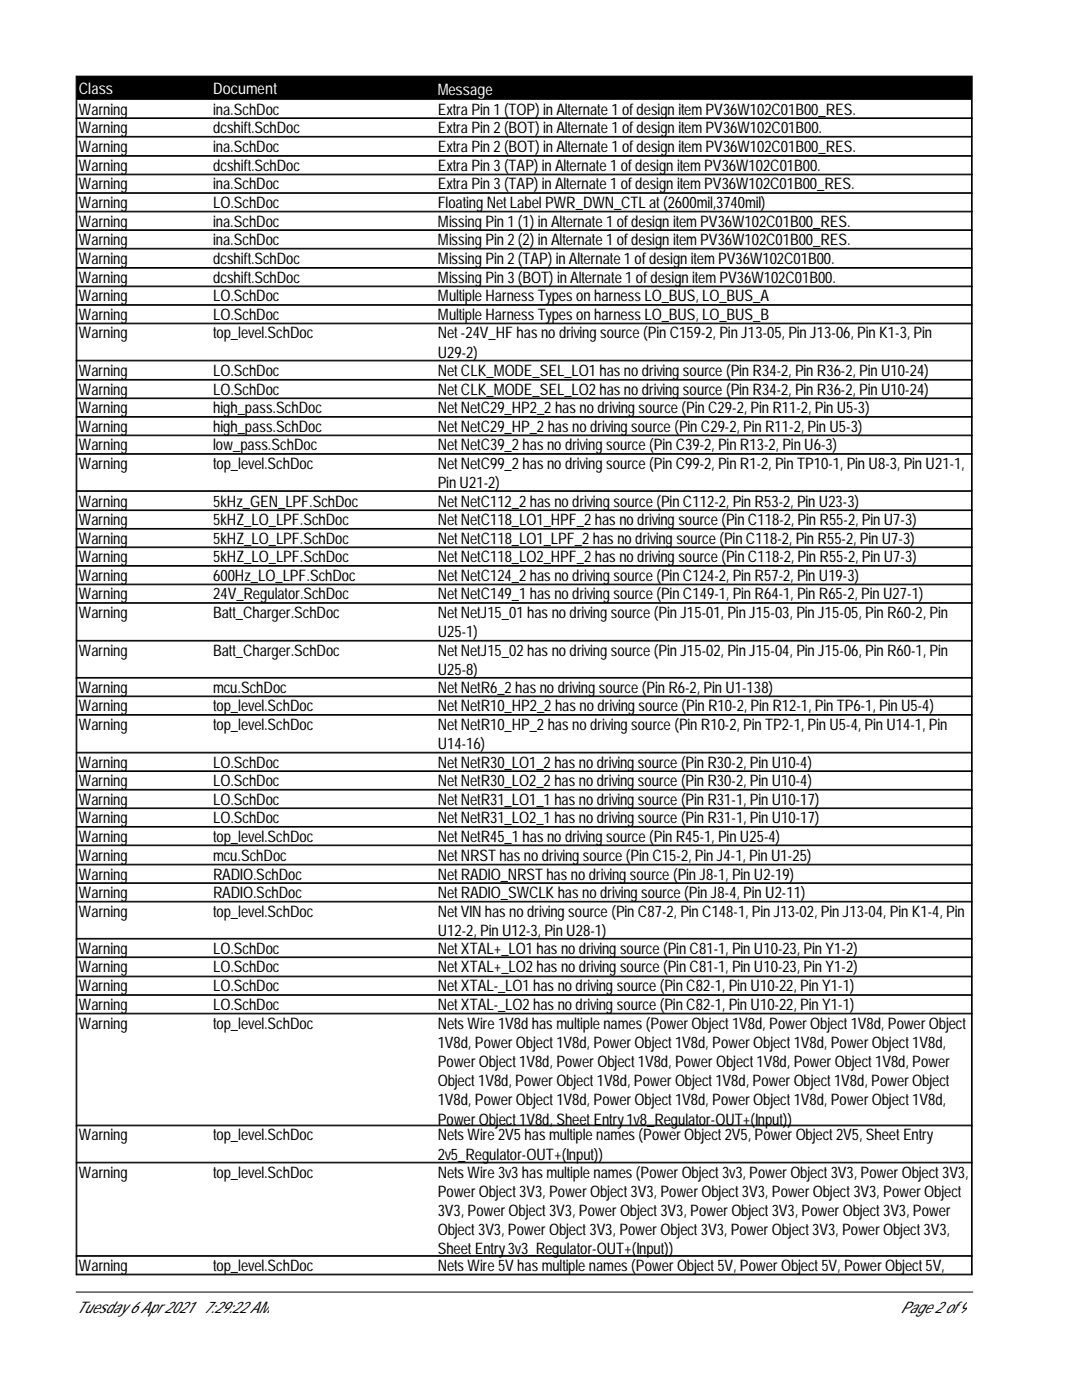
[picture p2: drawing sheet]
<svg xmlns="http://www.w3.org/2000/svg" width="216mm" height="279mm" viewBox="0 0 216 279" stroke-linecap="round" stroke-linejoin="round" font-family="sans-serif">
<defs><g id="words">
<g font-size="3.2" fill="#fff">
<text x="15.7" y="18.7">Class</text>
<text x="42.5" y="18.7">Document</text>
<text x="87.3" y="18.9">Message</text>
</g>
<g font-size="3.2">
<text x="15.7" y="22.9">Warning</text>
<text x="42.5" y="22.9">ina.SchDoc</text>
<text x="87.3" y="22.9">Extra Pin1 (TOP) inAlternate1 ofdesignitemPV36W102C01B00_RES.</text>
<text x="15.7" y="26.6">Warning</text>
<text x="42.5" y="26.6">dcshift.SchDoc</text>
<text x="87.3" y="26.6">Extra Pin2(BOT) inAlternate1 ofdesignitemPV36W102C01B00.</text>
<text x="15.7" y="30.4">Warning</text>
<text x="15.7" y="34.1">Warning</text>
<text x="42.5" y="30.4">ina.SchDoc</text>
<text x="42.5" y="34.1">dcshift.SchDoc</text>
<text x="87.3" y="30.4">Extra Pin2(BOT) inAlternate1 ofdesignitemPV36W102C01B00_RES.</text>
<text x="87.3" y="34.1">Extra Pin3(TAP) inAlternate1 ofdesignitemPV36W102C01B00.</text>
<text x="15.7" y="37.8">Warning</text>
<text x="15.7" y="41.5">Warning</text>
<text x="42.5" y="37.8">ina.SchDoc</text>
<text x="42.5" y="41.5">LO.SchDoc</text>
<text x="87.3" y="37.8">Extra Pin3(TAP) inAlternate1 ofdesignitemPV36W102C01B00_RES.</text>
<text x="87.3" y="41.5">FloatingNetLabel PWR_DWN_CTL at(2600mil,3740mil)</text>
<text x="15.7" y="45.2">Warning</text>
<text x="42.5" y="45.2">ina.SchDoc</text>
<text x="87.3" y="45.2">MissingPin1 (1) inAlternate1 ofdesignitemPV36W102C01B00_RES.</text>
<text x="15.7" y="48.9">Warning</text>
<text x="15.7" y="52.6">Warning</text>
<text x="42.5" y="48.9">ina.SchDoc</text>
<text x="42.5" y="52.6">dcshift.SchDoc</text>
<text x="87.3" y="48.9">MissingPin2(2) inAlternate1 ofdesignitemPV36W102C01B00_RES.</text>
<text x="87.3" y="52.6">MissingPin2(TAP) inAlternate1 ofdesignitemPV36W102C01B00.</text>
<text x="15.7" y="56.4">Warning</text>
<text x="42.5" y="56.4">dcshift.SchDoc</text>
<text x="87.3" y="56.4">MissingPin3(BOT) inAlternate1 ofdesignitemPV36W102C01B00.</text>
<text x="15.7" y="60.1">Warning</text>
<text x="15.7" y="63.8">Warning</text>
<text x="42.5" y="60.1">LO.SchDoc</text>
<text x="42.5" y="63.8">LO.SchDoc</text>
<text x="87.3" y="60.1">MultipleHarnessTypesonharnessLO_BUS, LO_BUS_A</text>
<text x="87.3" y="63.8">MultipleHarnessTypesonharnessLO_BUS, LO_BUS_B</text>
<text x="15.7" y="67.5">Warning</text>
<text x="42.5" y="67.5">top_level.SchDoc</text>
<text x="87.3" y="67.5">Net-24V_HF hasnodrivingsource(PinC159-2, PinJ13-05, PinJ13-06, PinK1-3, Pin</text>
<text x="87.3" y="71.4">U29-2)</text>
<text x="15.7" y="75">Warning</text>
<text x="42.5" y="75">LO.SchDoc</text>
<text x="87.3" y="75">NetCLK_MODE_SEL_LO1 hasnodrivingsource(PinR34-2, PinR36-2, PinU10-24)</text>
<text x="15.7" y="78.8">Warning</text>
<text x="15.7" y="82.5">Warning</text>
<text x="42.5" y="78.8">LO.SchDoc</text>
<text x="42.5" y="82.5">high_pass.SchDoc</text>
<text x="87.3" y="78.8">NetCLK_MODE_SEL_LO2hasnodrivingsource(PinR34-2, PinR36-2, PinU10-24)</text>
<text x="87.3" y="82.5">NetNetC29_HP2_2hasnodrivingsource(PinC29-2, PinR11-2, PinU5-3)</text>
<text x="15.7" y="86.2">Warning</text>
<text x="15.7" y="89.9">Warning</text>
<text x="42.5" y="86.2">high_pass.SchDoc</text>
<text x="42.5" y="89.9">low_pass.SchDoc</text>
<text x="87.3" y="86.2">NetNetC29_HP_2hasnodrivingsource(PinC29-2, PinR11-2, PinU5-3)</text>
<text x="87.3" y="89.9">NetNetC39_2hasnodrivingsource(PinC39-2, PinR13-2, PinU6-3)</text>
<text x="15.7" y="93.6">Warning</text>
<text x="42.5" y="93.6">top_level.SchDoc</text>
<text x="87.3" y="93.6">NetNetC99_2hasnodrivingsource(PinC99-2, PinR1-2, PinTP10-1, PinU8-3, PinU21-1,</text>
<text x="15.7" y="101.1">Warning</text>
<text x="42.5" y="101.1">5kHz_GEN_LPF.SchDoc</text>
<text x="87.3" y="97.4">PinU21-2)</text>
<text x="87.3" y="101.1">NetNetC112_2hasnodrivingsource(PinC112-2, PinR53-2, PinU23-3)</text>
<text x="15.7" y="104.8">Warning</text>
<text x="42.5" y="104.8">5kHZ_LO_LPF.SchDoc</text>
<text x="87.3" y="104.8">NetNetC118_LO1_HPF_2hasnodrivingsource(PinC118-2, PinR55-2, PinU7-3)</text>
<text x="15.7" y="108.5">Warning</text>
<text x="15.7" y="112.2">Warning</text>
<text x="42.5" y="108.5">5kHZ_LO_LPF.SchDoc</text>
<text x="42.5" y="112.2">5kHZ_LO_LPF.SchDoc</text>
<text x="87.3" y="108.5">NetNetC118_LO1_LPF_2hasnodrivingsource(PinC118-2, PinR55-2, PinU7-3)</text>
<text x="87.3" y="112.2">NetNetC118_LO2_HPF_2hasnodrivingsource(PinC118-2, PinR55-2, PinU7-3)</text>
<text x="15.7" y="115.9">Warning</text>
<text x="15.7" y="119.6">Warning</text>
<text x="42.5" y="115.9">600Hz_LO_LPF.SchDoc</text>
<text x="42.5" y="119.6">24V_Regulator.SchDoc</text>
<text x="87.3" y="115.9">NetNetC124_2hasnodrivingsource(PinC124-2, PinR57-2, PinU19-3)</text>
<text x="87.3" y="119.6">NetNetC149_1 hasnodrivingsource(PinC149-1, PinR64-1, PinR65-2, PinU27-1)</text>
<text x="15.7" y="123.3">Warning</text>
<text x="42.5" y="123.3">Batt_Charger.SchDoc</text>
<text x="87.3" y="123.3">NetNetJ15_01 hasnodrivingsource(PinJ15-01, PinJ15-03, PinJ15-05, PinR60-2, Pin</text>
<text x="15.7" y="130.9">Warning</text>
<text x="42.5" y="130.9">Batt_Charger.SchDoc</text>
<text x="87.3" y="127.2">U25-1)</text>
<text x="87.3" y="130.9">NetNetJ15_02hasnodrivingsource(PinJ15-02, PinJ15-04, PinJ15-06, PinR60-1, Pin</text>
<text x="87.3" y="134.7">U25-8)</text>
<text x="15.7" y="138.3">Warning</text>
<text x="15.7" y="142">Warning</text>
<text x="42.5" y="138.3">mcu.SchDoc</text>
<text x="42.5" y="142">top_level.SchDoc</text>
<text x="87.3" y="138.3">NetNetR6_2hasnodrivingsource(PinR6-2, PinU1-138)</text>
<text x="87.3" y="142">NetNetR10_HP2_2hasnodrivingsource(PinR10-2, PinR12-1, PinTP6-1, PinU5-4)</text>
<text x="15.7" y="145.7">Warning</text>
<text x="42.5" y="145.7">top_level.SchDoc</text>
<text x="87.3" y="145.7">NetNetR10_HP_2hasnodrivingsource(PinR10-2, PinTP2-1, PinU5-4, PinU14-1, Pin</text>
<text x="87.3" y="149.5">U14-16)</text>
<text x="15.7" y="153.2">Warning</text>
<text x="42.5" y="153.2">LO.SchDoc</text>
<text x="87.3" y="153.2">NetNetR30_LO1_2hasnodrivingsource(PinR30-2, PinU10-4)</text>
<text x="15.7" y="156.9">Warning</text>
<text x="15.7" y="160.6">Warning</text>
<text x="42.5" y="156.9">LO.SchDoc</text>
<text x="42.5" y="160.6">LO.SchDoc</text>
<text x="87.3" y="156.9">NetNetR30_LO2_2hasnodrivingsource(PinR30-2, PinU10-4)</text>
<text x="87.3" y="160.6">NetNetR31_LO1_1 hasnodrivingsource(PinR31-1, PinU10-17)</text>
<text x="15.7" y="164.3">Warning</text>
<text x="15.7" y="168">Warning</text>
<text x="42.5" y="164.3">LO.SchDoc</text>
<text x="42.5" y="168">top_level.SchDoc</text>
<text x="87.3" y="164.3">NetNetR31_LO2_1 hasnodrivingsource(PinR31-1, PinU10-17)</text>
<text x="87.3" y="168">NetNetR45_1 hasnodrivingsource(PinR45-1, PinU25-4)</text>
<text x="15.7" y="171.8">Warning</text>
<text x="42.5" y="171.8">mcu.SchDoc</text>
<text x="87.3" y="171.8">NetNRST hasnodrivingsource(PinC15-2, PinJ4-1, PinU1-25)</text>
<text x="15.7" y="175.5">Warning</text>
<text x="15.7" y="179.2">Warning</text>
<text x="42.5" y="175.5">RADIO.SchDoc</text>
<text x="42.5" y="179.2">RADIO.SchDoc</text>
<text x="87.3" y="175.5">NetRADIO_NRST hasnodrivingsource(PinJ8-1, PinU2-19)</text>
<text x="87.3" y="179.2">NetRADIO_SWCLK hasnodrivingsource(PinJ8-4, PinU2-11)</text>
<text x="15.7" y="182.9">Warning</text>
<text x="42.5" y="182.9">top_level.SchDoc</text>
<text x="87.3" y="182.9">NetVIN hasnodrivingsource(PinC87-2, PinC148-1, PinJ13-02, PinJ13-04, PinK1-4, Pin</text>
<text x="15.7" y="190.3">Warning</text>
<text x="42.5" y="190.3">LO.SchDoc</text>
<text x="87.3" y="186.8">U12-2, PinU12-3, PinU28-1)</text>
<text x="87.3" y="190.3">NetXTAL+_LO1 hasnodrivingsource(PinC81-1, PinU10-23, PinY1-2)</text>
<text x="15.7" y="194">Warning</text>
<text x="15.7" y="197.9">Warning</text>
<text x="42.5" y="194">LO.SchDoc</text>
<text x="42.5" y="197.9">LO.SchDoc</text>
<text x="87.3" y="194">NetXTAL+_LO2hasnodrivingsource(PinC81-1, PinU10-23, PinY1-2)</text>
<text x="87.3" y="197.9">NetXTAL-_LO1 hasnodrivingsource(PinC82-1, PinU10-22, PinY1-1)</text>
<text x="15.7" y="201.6">Warning</text>
<text x="42.5" y="201.6">LO.SchDoc</text>
<text x="87.3" y="201.6">NetXTAL-_LO2hasnodrivingsource(PinC82-1, PinU10-22, PinY1-1)</text>
<text x="15.7" y="205.3">Warning</text>
<text x="42.5" y="205.3">top_level.SchDoc</text>
<text x="87.3" y="205.3">NetsWire1V8dhasmultiplenames(PowerObject1V8d, PowerObject1V8d, PowerObject</text>
<text x="87.3" y="209.1">1V8d, PowerObject1V8d, PowerObject1V8d, PowerObject1V8d, PowerObject1V8d,</text>
<text x="87.3" y="212.9">PowerObject1V8d, PowerObject1V8d, PowerObject1V8d, PowerObject1V8d, Power</text>
<text x="87.3" y="216.8">Object1V8d, PowerObject1V8d, PowerObject1V8d, PowerObject1V8d, PowerObject</text>
<text x="87.3" y="220.6">1V8d, PowerObject1V8d, PowerObject1V8d, PowerObject1V8d, PowerObject1V8d,</text>
<text x="15.7" y="227.6">Warning</text>
<text x="42.5" y="227.6">top_level.SchDoc</text>
<text x="87.3" y="224.4">PowerObject1V8d, SheetEntry1v8_Regulator-OUT+(Input))</text>
<text x="87.3" y="227.6">NetsWire2V5hasmultiplenames(PowerObject2V5, PowerObject2V5, SheetEntry</text>
<text x="87.3" y="231.4">2v5_Regulator-OUT+(Input))</text>
<text x="15.7" y="235">Warning</text>
<text x="42.5" y="235">top_level.SchDoc</text>
<text x="87.3" y="235">NetsWire3v3hasmultiplenames(PowerObject3v3, PowerObject3V3, PowerObject3V3,</text>
<text x="87.3" y="238.8">PowerObject3V3, PowerObject3V3, PowerObject3V3, PowerObject3V3, PowerObject</text>
<text x="87.3" y="242.7">3V3, PowerObject3V3, PowerObject3V3, PowerObject3V3, PowerObject3V3, Power</text>
<text x="87.3" y="246.5">Object3V3, PowerObject3V3, PowerObject3V3, PowerObject3V3, PowerObject3V3,</text>
<text x="87.3" y="250.3">SheetEntry3v3_Regulator-OUT+(Input))</text>
<text x="15.7" y="253.6">Warning</text>
<text x="42.5" y="253.6">top_level.SchDoc</text>
<text x="87.3" y="253.6">NetsWire5V hasmultiplenames(PowerObject5V, PowerObject5V, PowerObject5V,</text>
<text x="15.2" y="262.1">Tuesday6Apr2021 7:29:22AM</text>
<text x="179.7" y="262.1">Page2of9</text>
</g>
</g></defs>
<path d="M15.2 15.2h178.8v4.6h-178.8z" fill="#000" stroke="#000" stroke-width=".2"/>
<g fill="none" stroke="#000" stroke-width=".2">
<path d="M15.2 20v7.4h178.8v-7.4M15.3 20v7.4M193.9 20v7.4M15.2 23.7h178.8M15.2 23.5h178.8M15.2 27.5v25.9h178.8v-25.9M15.2 27.2h178.8M15.2 31.2h178.8M15.2 31.1h178.8M15.2 34.9h178.8M15.2 34.8h178.8M15.2 38.6h178.8"/>
<path d="M15.2 38.5h178.8M15.3 27.5v25.9M193.9 27.5v25.9M15.2 53.5h178.8v22.2h-178.8zM15.2 42.3h178.8M15.2 42.2h178.8M15.2 46h178.8M15.2 45.9h178.8M15.2 49.7h178.8M15.2 49.6h178.8M15.2 57.2h178.8M15.2 57.1h178.8"/>
<path d="M15.3 53.5v22.2M193.9 53.5v22.2M15.2 75.9h178.8v22.2h-178.8zM15.2 60.9h178.8M15.2 60.8h178.8M15.2 64.6h178.8M15.2 64.5h178.8M15.2 72h178.8M15.2 71.9h178.8M15.2 79.6h178.8M15.2 79.4h178.8M15.3 75.9v22.2"/>
<path d="M193.9 75.9v22.2M15.2 98.2v29.6h178.8v-29.6M15.2 83.3h178.8M15.2 83.1h178.8M15.2 87h178.8M15.2 86.8h178.8M15.2 90.7h178.8M15.2 90.5h178.8M15.2 97.9h178.8M15.3 98.2v29.6M193.9 98.2v29.6M15.2 101.9h178.8"/>
<path d="M15.2 101.8h178.8M15.2 105.6h178.8M15.2 105.5h178.8M15.2 109.3h178.8M15.2 109.2h178.8M15.2 113h178.8M15.2 112.9h178.8M15.2 116.7h178.8M15.2 116.6h178.8M15.2 127.9h178.8v22.2h-178.8zM15.2 120.4h178.8M15.2 120.3h178.8"/>
<path d="M15.2 135.3h178.8M15.2 135.2h178.8M15.2 139h178.8M15.2 138.9h178.8M15.3 127.9v22.2M193.9 127.9v22.2M15.2 150.3h178.8v18.5h-178.8zM15.2 142.7h178.8M15.2 142.6h178.8M15.2 154h178.8M15.2 153.8h178.8M15.2 157.7h178.8"/>
<path d="M15.2 157.5h178.8M15.3 150.3v18.5M193.9 150.3v18.5M15.2 168.9v25.9h178.8v-25.9M15.2 161.4h178.8M15.2 161.2h178.8M15.2 165.1h178.8M15.2 164.9h178.8M15.2 168.6h178.8M15.2 172.6h178.8M15.2 172.5h178.8M15.2 176.3h178.8"/>
<path d="M15.2 176.2h178.8M15.2 179.9h178.8M15.3 168.9v25.9M193.9 168.9v25.9M15.2 194.9h178.8v59.5h-178.8zM15.2 180h178.8M15.2 187.4h178.8M15.2 187.3h178.8M15.2 191.1h178.8M15.2 191h178.8M15.2 198.6h178.8M15.2 198.5h178.8"/>
<path d="M15.3 194.9v59.5M193.9 194.9v59.5M15.2 202.3h178.8M15.2 202.2h178.8M15.2 224.7h178.8M15.2 224.5h178.8M15.2 232.1h178.8M15.2 232h178.8M15.2 250.7h178.8M15.2 250.6h178.8M15.2 254.3h178.8M15.2 257.9h178.9"/>
</g>
<use href="#words"/>
</svg>
